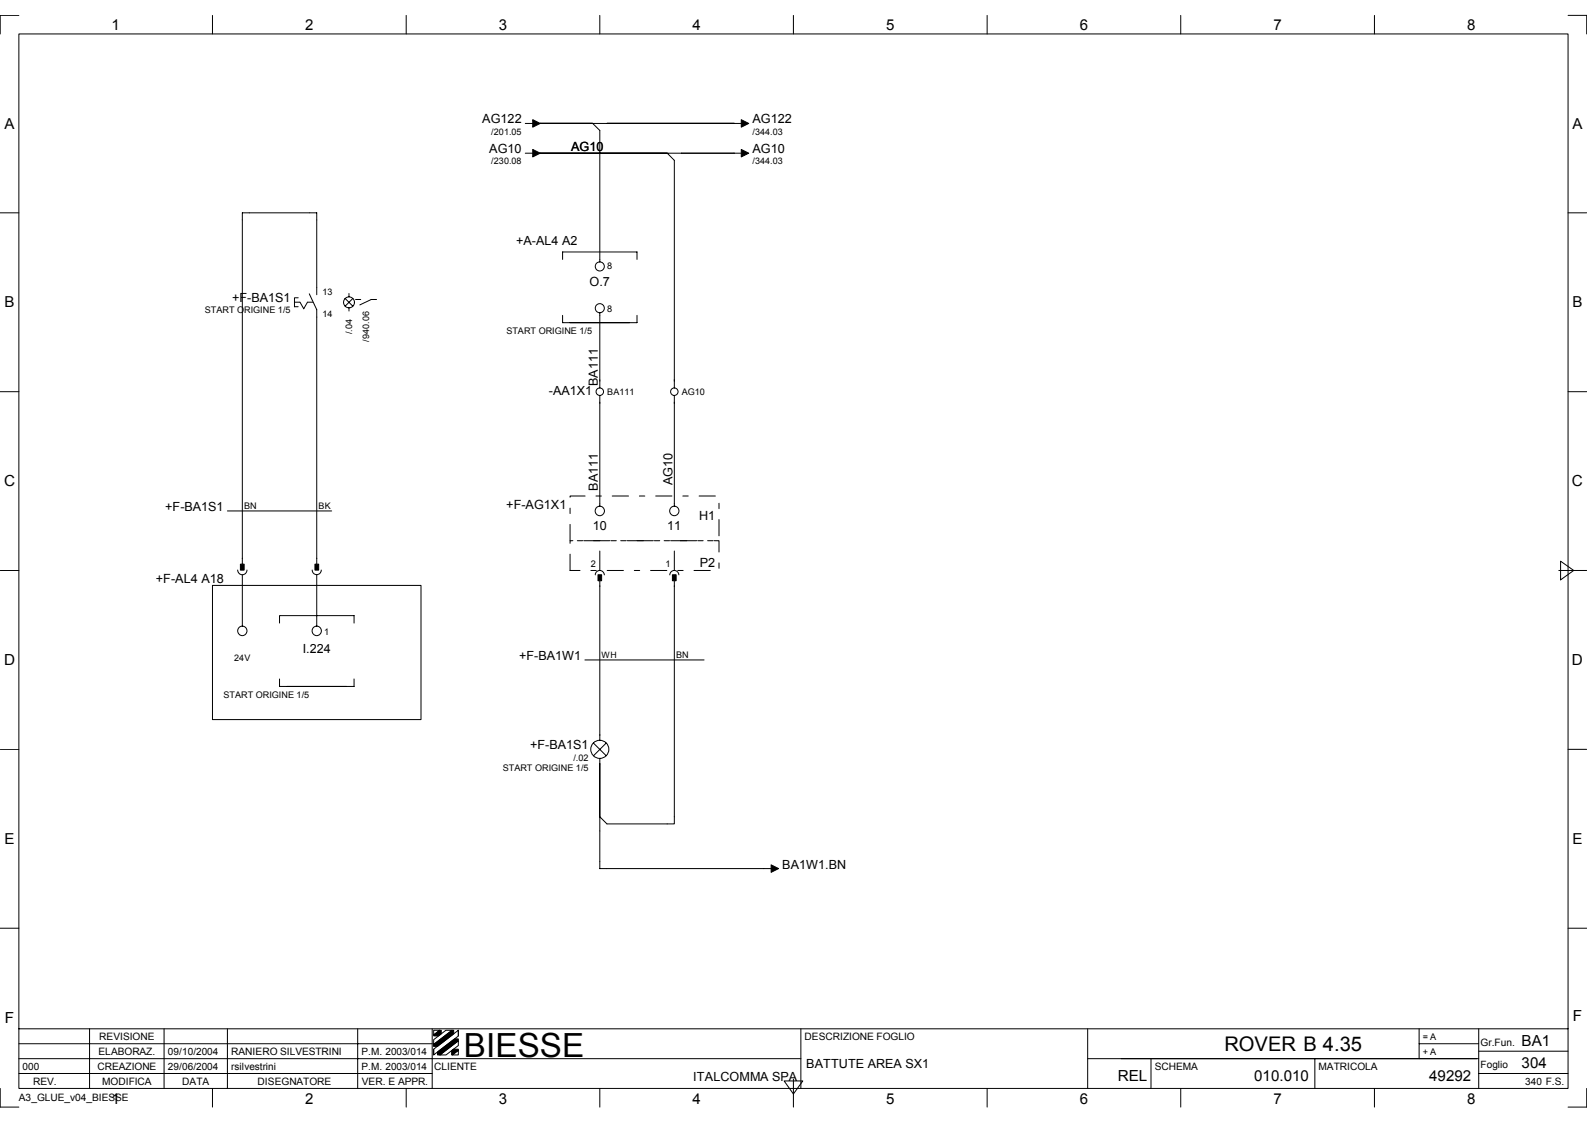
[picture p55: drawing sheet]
<svg xmlns="http://www.w3.org/2000/svg" width="297mm" height="210mm" viewBox="0 0 297 210" stroke-linecap="round" stroke-linejoin="round" font-family="sans-serif">
<defs><g id="words">
<text font-size="6.2" x="86.8" y="197.7">BIESSE</text>
<text font-size="3.8" x="229.2" y="196.7">ROVER B 4.35</text>
<g font-size="2.9">
<text x=".8" y="91">C</text>
<text x="294.2" y="91">C</text>
<text x=".8" y="124.4">D</text>
<text x="294.2" y="124.4">D</text>
<text x=".9" y="191.3">F</text>
<text x="294.4" y="191">F</text>
<text x="284.8" y="195.6">BA1</text>
<text x="209.2" y="202.2">REL</text>
</g>
<g font-size="2.8">
<text x="20.9" y="5.7">1</text>
<text x="57.1" y="5.7">2</text>
<text x="93.4" y="5.7">3</text>
<text x="129.6" y="5.7">4</text>
<text x="165.8" y="5.7">5</text>
<text x="202.1" y="5.7">6</text>
<text x="238.3" y="5.7">7</text>
<text x="274.6" y="5.7">8</text>
<text x=".8" y="24.1">A</text>
<text x="294.3" y="24.1">A</text>
<text x=".8" y="57.5">B</text>
<text x="294.3" y="57.5">B</text>
<text x=".8" y="157.9">E</text>
<text x="294.3" y="157.9">E</text>
<text x="234.7" y="202.2">010.010</text>
<text x="267.5" y="202.2">49292</text>
<text x="284.8" y="199.8">304</text>
<text x="20.9" y="206.5">1</text>
<text x="57.1" y="206.5">2</text>
<text x="93.4" y="206.5">3</text>
<text x="129.6" y="206.5">4</text>
<text x="165.8" y="206.5">5</text>
<text x="202.1" y="206.5">6</text>
<text x="238.3" y="206.5">7</text>
<text x="274.6" y="206.5">8</text>
</g>
<g font-size="2.4">
<text x="90.3" y="23.1">AG122</text>
<text x="140.8" y="23.1">AG122</text>
<text x="91.6" y="28.7">AG10</text>
<text x="106.9" y="28.3">AG10</text>
<text x="140.8" y="28.7">AG10</text>
<text x="96.6" y="45.7">+A-AL4 A2</text>
<text x="110.4" y="53.5">O.7</text>
<text x="43.4" y="56.5">+F-BA1S1</text>
<text x="102.7" y="74">-AA1X1</text>
<text x="111.9" y="72.3" transform="rotate(-90 111.9 72.3)">BA111</text>
<text x="30.9" y="95.6">+F-BA1S1</text>
<text x="94.8" y="95.2">+F-AG1X1</text>
<text x="111.9" y="91.8" transform="rotate(-90 111.9 91.8)">BA111</text>
<text x="125.9" y="90.8" transform="rotate(-90 125.9 90.8)">AG10</text>
<text x="111" y="99.1">10</text>
<text x="124.9" y="99.1">11</text>
<text x="130.8" y="97.3">H1</text>
<text x="131" y="106">P2</text>
<text x="29.2" y="109.2">+F-AL4 A18</text>
<text x="56.7" y="122.2">I.224</text>
<text x="97.2" y="123.5">+F-BA1W1</text>
<text x="99.2" y="140.2">+F-BA1S1</text>
<text x="146.4" y="162.5">BA1W1.BN</text>
<text x="129.8" y="202.2">ITALCOMMA SPA</text>
<text x="150.9" y="199.7">BATTUTE AREA SX1</text>
</g>
<g font-size="1.9">
<text x="18.4" y="197.4">ELABORAZ.</text>
<text x="18.6" y="194.6">REVISIONE</text>
<text x="31.4" y="197.4">09/10/2004</text>
<text x="43.3" y="197.4">RANIERO SILVESTRINI</text>
<text x="67.6" y="197.4">P.M. 2003/014</text>
<text x="150.6" y="194.6">DESCRIZIONE FOGLIO</text>
<text x="277.1" y="195.6">Gr.Fun.</text>
<text x="4.2" y="200.1">000</text>
<text x="6.2" y="202.9">REV.</text>
<text x="18.2" y="200.1">CREAZIONE</text>
<text x="19.1" y="202.9">MODIFICA</text>
<text x="31.4" y="200.1">29/06/2004</text>
<text x="34.1" y="202.9">DATA</text>
<text x="43.3" y="200.1">rsilvestrini</text>
<text x="48.2" y="202.9">DISEGNATORE</text>
<text x="67.6" y="200.1">P.M. 2003/014</text>
<text x="67.7" y="202.9">VER. E APPR.</text>
<text x="81.3" y="200.1">CLIENTE</text>
<text x="216.1" y="200.1">SCHEMA</text>
<text x="246.8" y="200.1">MATRICOLA</text>
<text x="277.1" y="199.8">Foglio</text>
<text x="285.5" y="202.9">340 F.S.</text>
<text x="3.5" y="206.1">A3_GLUE_v04_BIESSE</text>
</g>
<g font-size="1.7">
<text x="91.9" y="25.2">/201.05</text>
<text x="140.8" y="25.2">/344.03</text>
<text x="91.9" y="30.8">/230.08</text>
<text x="140.8" y="30.8">/344.03</text>
<text x="113.7" y="50.3">8</text>
<text x="38.3" y="58.6">START ORIGINE 1/5</text>
<text x="60.3" y="55.1">13</text>
<text x="60.3" y="59.3">14</text>
<text x="113.7" y="58.4">8</text>
<text x="65.9" y="62.5" transform="rotate(-90 65.9 62.5)">/.04</text>
<text x="69.1" y="63.9" transform="rotate(-90 69.1 63.9)">/940.06</text>
<text x="94.8" y="62.5">START ORIGINE 1/5</text>
<text x="113.7" y="74">BA111</text>
<text x="127.6" y="74">AG10</text>
<text x="45.7" y="95.2">BN</text>
<text x="59.6" y="95.2">BK</text>
<text x="110.6" y="106">2</text>
<text x="124.6" y="106">1</text>
<text x="60.7" y="118.7">1</text>
<text x="43.8" y="123.6">24V</text>
<text x="126.6" y="123.1">BN</text>
<text x="41.8" y="130.6">START ORIGINE 1/5</text>
<text x="107.3" y="142.3">/.02</text>
<text x="94.1" y="144.2">START ORIGINE 1/5</text>
<text x="266.3" y="194.6">= A</text>
<text x="266.3" y="197.4">+ A</text>
</g>
<text font-size="1.6" x="112.6" y="123.1">WH</text>
</g></defs>
<g fill="none" stroke="#000" stroke-width=".19">
<path d="M3.5 6.3h290v197.3h-290zM3.5 2.9h-3.5v3.4M39.8 2.9v3.4M76 2.9v3.4M112.3 2.9v3.4M148.5 2.9v3.4M184.8 2.9v3.4M221 2.9v3.4M257.3 2.9v3.4M293.5 2.9h3.5v3.4M0 39.8h3.5M98.3 28.7h2.1"/>
<path d="M98.3 23.1h2.1M101 28.7h23.9M101 23.1h9.9M139.4 23.1h-28.5l1.4 1.3v24.6M139.4 28.7h-14.5l1.3 1.3v42.6M293.5 39.8h3.5M55.8 55.7h-.7v1.7h.7M56.2 56.5l.7 1.3 .6-1.3M57.9 55l1.4 2.9v47.6M59.3 55.1v-15.3h-13.9v65.7M64.6 55.8l1.4 1.5M65.3 54.9v.6"/>
<path d="M65.3 57.6v.6M66 55.8l-1.4 1.5M66.5 56h1M70.5 56h-1l-2.2 1M105.3 48.5v-1.4h13.9v1.4M105.3 59v1.4h13.9v-1.4M112.3 58.5v14.1M0 73.3h3.5M112.3 74v20.7M126.2 74v20.7M293.5 73.3h3.5M42.6 95.6h19.5"/>
<path d="M0 106.7h3.5M39.8 109.5h39v25.1h-39zM44.5 106.6a.87 .87 0 0 0 .9 .9 .87 .87 0 0 0 .8-.9M45.4 107.5v9.7M52.3 116.6v-1.4h14v1.4M58.4 106.6a.85 .85 0 0 0 .9 .9 .85 .85 0 0 0 .8-.9M59.3 107.5v9.7M111.4 107.5a.85 .85 0 0 1 .9-.8 .85 .85 0 0 1 .8 .8M112.3 103.1v3.6M112.3 108.7v29.8M125.4 107.5a.85 .85 0 0 1 .8-.8 .85 .85 0 0 1 .9 .8M126.2 108.7v45.4h-12.6l-1.3-1.3"/>
<path d="M126.2 103.1v3.6M291.8 106.7h5.2M292.1 105l2.5 1.7-2.5 1.8zM52.3 127v1.4h14v-1.4M109.5 123.5h22.3M111.1 139l2.4 2.4M113.5 139l-2.4 2.4M0 140.2h3.5M112.3 141.9v20.6h32.7M293.5 140.2h3.5M0 173.7h3.5M293.5 173.7h3.5"/>
<path d="M3.5 192.5h290M3.5 198.1h146.4M3.5 195.3h77.4M16.8 192.5v11.1M30.7 192.5v11.1M42.6 192.5v11.1M66.9 192.5v11.1M80.9 192.5v11.1M81.2 196.3l4.6-3.6v1.1l-4.6 3.6zM81.2 194.5l2.3-1.8h1.1l-3.4 2.7zM81.2 192.7h1.1l-1.1 .9zM81.2 195.4v.3"/>
<path d="M81.2 196.3v1M82.3 197.4l3.5-2.7v.9l-2.3 1.8zM84.7 197.4l1.1-.9v.9zM85.8 192.7v1.1M149.9 192.5v11.1M203.6 198.1h73.2M203.6 192.5v11.1M215.4 198.1v5.5M246.1 198.1v5.5M265.6 195.3h11.2M265.6 192.5v5.6M276.8 192.5v11.1"/>
<path d="M276.8 196.7h16.7M0 203.6v3.5h3.5M3.5 200.8h77.4M39.8 203.6v3.5M76 203.6v3.5M112.3 203.6v3.5M146.8 202.2h3.5l-1.8 2.5zM148.5 201.9v5.2M184.8 203.6v3.5M221 203.6v3.5M257.3 203.6v3.5M276.8 200.8h16.7"/>
<path d="M297 203.6v3.5h-3.5"/>
<circle cx="65.3" cy="56.6" r="1.02"/>
<circle cx="112.3" cy="57.7" r=".85"/>
<circle cx="112.3" cy="49.8" r=".85"/>
<circle cx="112.3" cy="73.3" r=".7"/>
<circle cx="126.2" cy="73.3" r=".7"/>
<circle cx="112.3" cy="95.6" r=".88"/>
<circle cx="126.2" cy="95.6" r=".88"/>
<circle cx="45.3" cy="118" r=".88"/>
<circle cx="59.3" cy="118" r=".88"/>
<circle cx="112.3" cy="140.2" r="1.7"/>
</g>
<g fill="#000" stroke="#000" stroke-width=".19">
<path d="M99.7 22.4l1.4 .7-1.4 .7z" fill-rule="evenodd"/>
<path d="M99.7 28l1.4 .7-1.4 .7z" fill-rule="evenodd"/>
<path d="M138.7 22.4l1.4 .7-1.4 .7z" fill-rule="evenodd"/>
<path d="M138.7 28l1.4 .7-1.4 .7z" fill-rule="evenodd"/>
<path d="M45 105.5h.7v1.2h-.7z" fill-rule="evenodd"/>
<path d="M58.9 105.5h.7v1.2h-.7z" fill-rule="evenodd"/>
<path d="M111.9 107.5h.7v1.1h-.7z" fill-rule="evenodd"/>
<path d="M125.9 107.5h.7v1.1h-.7z" fill-rule="evenodd"/>
<path d="M144.3 161.8l1.4 .7-1.4 .7z" fill-rule="evenodd"/>
<path d="M81.2 193.6l1.1-.9h.3v.7l-.5 .4h-.9z" fill-rule="evenodd"/>
<path d="M81.9 196.8l3.2-2.4h.7v.3l-3.5 2.7h-.4z" fill-rule="evenodd"/>
<path d="M81.2 195.4l3.4-2.7h.3v.7l-3 2.3h-.7z" fill-rule="evenodd"/>
<path d="M84.5 196.6l.4-.3h.9v.2l-1.1 .9h-.2z" fill-rule="evenodd"/>
</g>
<path d="M55.1 56.5h1.1M57.5 56.5h1.1" fill="none" stroke="#000" stroke-width=".19" stroke-dasharray="1 1 1 1 1 1 1 1"/>
<path d="M106.7 101.2v-8.4h27.9v8.4h-27.9M106.7 106.7v-5.5h27.9v5.5h-27.9" fill="none" stroke="#000" stroke-width=".19" stroke-dasharray="3 2 1 2"/>
<use href="#words"/>
</svg>
